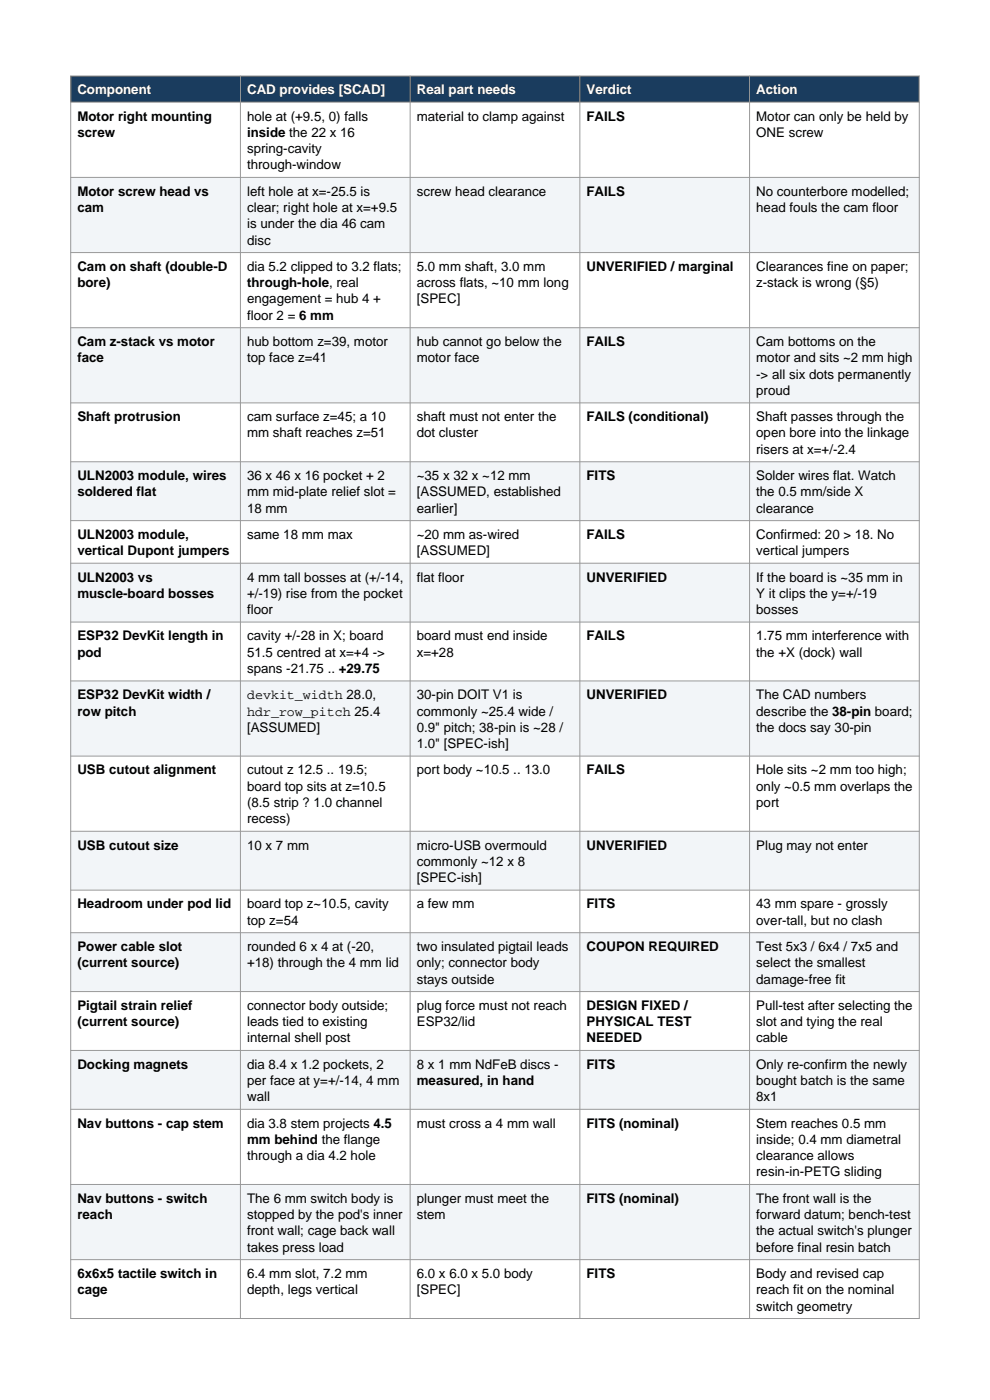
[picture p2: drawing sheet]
<svg xmlns="http://www.w3.org/2000/svg" width="210mm" height="297mm" viewBox="0 0 210 297" stroke-linecap="round" stroke-linejoin="round" font-family="sans-serif">
<defs><g id="words">
<g font-size="2.8" fill="#fff">
<text x="16.4" y="20">Component</text>
<text x="52.4" y="20">CAD provides [SCAD]</text>
<text x="88.4" y="20">Real part needs</text>
<text x="124.4" y="20">Verdict</text>
<text x="160.4" y="20">Action</text>
</g>
<g font-size="2.8">
<text x="16.4" y="25.6">Motor right mounting</text>
<text x="16.4" y="29">screw</text>
<text x="52.4" y="25.6">hole at (+9.5, 0) falls</text>
<text x="52.4" y="29">inside the 22 x 16</text>
<text x="88.4" y="25.6">material to clamp against</text>
<text x="124.4" y="25.6">FAILS</text>
<text x="160.4" y="25.6">Motor can only be held by</text>
<text x="160.4" y="29">ONE screw</text>
<text x="52.4" y="32.5">spring-cavity</text>
<text x="52.4" y="35.9">through-window</text>
<text x="16.4" y="41.5">Motor screw head vs</text>
<text x="52.4" y="41.5">left hole at x=-25.5 is</text>
<text x="88.4" y="41.5">screw head clearance</text>
<text x="124.4" y="41.5">FAILS</text>
<text x="160.4" y="41.5">No counterbore modelled;</text>
<text x="16.4" y="45">cam</text>
<text x="52.4" y="45">clear; right hole at x=+9.5</text>
<text x="160.4" y="45">head fouls the cam floor</text>
<text x="52.4" y="48.4">is under the dia 46 cam</text>
<text x="52.4" y="51.9">disc</text>
<text x="16.4" y="57.5">Cam on shaft (double-D</text>
<text x="52.4" y="57.5">dia 5.2 clipped to 3.2 flats;</text>
<text x="88.4" y="57.5">5.0 mm shaft, 3.0 mm</text>
<text x="124.4" y="57.5">UNVERIFIED / marginal</text>
<text x="160.4" y="57.5">Clearances fine on paper;</text>
<text x="16.4" y="60.9">bore)</text>
<text x="52.4" y="60.9">through-hole, real</text>
<text x="52.4" y="64.4">engagement = hub 4 +</text>
<text x="88.4" y="60.9">across flats, ~10 mm long</text>
<text x="88.4" y="64.4">[SPEC]</text>
<text x="160.4" y="60.9">z-stack is wrong (§5)</text>
<text x="52.4" y="67.8">floor 2 = 6 mm</text>
<text x="16.4" y="73.4">Cam z-stack vs motor</text>
<text x="16.4" y="76.9">face</text>
<text x="52.4" y="73.4">hub bottom z=39, motor</text>
<text x="52.4" y="76.9">top face z=41</text>
<text x="88.4" y="73.4">hub cannot go below the</text>
<text x="88.4" y="76.9">motor face</text>
<text x="124.4" y="73.4">FAILS</text>
<text x="160.4" y="73.4">Cam bottoms on the</text>
<text x="160.4" y="76.9">motor and sits ~2 mm high</text>
<text x="160.4" y="80.3">-&gt; all six dots permanently</text>
<text x="160.4" y="83.8">proud</text>
<text x="16.4" y="89.4">Shaft protrusion</text>
<text x="52.4" y="89.4">cam surface z=45; a 10</text>
<text x="88.4" y="89.4">shaft must not enter the</text>
<text x="124.4" y="89.4">FAILS (conditional)</text>
<text x="160.4" y="89.4">Shaft passes through the</text>
<text x="52.4" y="92.8">mm shaft reaches z=51</text>
<text x="88.4" y="92.8">dot cluster</text>
<text x="160.4" y="92.8">open bore into the linkage</text>
<text x="16.4" y="101.8">ULN2003 module, wires</text>
<text x="52.4" y="101.8">36 x 46 x 16 pocket + 2</text>
<text x="88.4" y="101.8">~35 x 32 x ~12 mm</text>
<text x="124.4" y="101.8">FITS</text>
<text x="160.4" y="96.3">risers at x=+/-2.4</text>
<text x="160.4" y="101.8">Solder wires flat. Watch</text>
<text x="16.4" y="105.3">soldered flat</text>
<text x="52.4" y="105.3">mm mid-plate relief slot =</text>
<text x="88.4" y="105.3">[ASSUMED, established</text>
<text x="160.4" y="105.3">the 0.5 mm/side X</text>
<text x="52.4" y="108.8">18 mm</text>
<text x="88.4" y="108.8">earlier]</text>
<text x="160.4" y="108.8">clearance</text>
<text x="16.4" y="114.3">ULN2003 module,</text>
<text x="16.4" y="117.8">vertical Dupont jumpers</text>
<text x="52.4" y="114.3">same 18 mm max</text>
<text x="88.4" y="114.3">~20 mm as-wired</text>
<text x="88.4" y="117.8">[ASSUMED]</text>
<text x="124.4" y="114.3">FAILS</text>
<text x="160.4" y="114.3">Confirmed: 20 &gt; 18. No</text>
<text x="160.4" y="117.8">vertical jumpers</text>
<text x="16.4" y="123.4">ULN2003 vs</text>
<text x="52.4" y="123.4">4 mm tall bosses at (+/-14,</text>
<text x="88.4" y="123.4">flat floor</text>
<text x="124.4" y="123.4">UNVERIFIED</text>
<text x="160.4" y="123.4">If the board is ~35 mm in</text>
<text x="16.4" y="126.8">muscle-board bosses</text>
<text x="52.4" y="126.8">+/-19) rise from the pocket</text>
<text x="52.4" y="130.3">floor</text>
<text x="160.4" y="126.8">Y it clips the y=+/-19</text>
<text x="160.4" y="130.3">bosses</text>
<text x="16.4" y="135.8">ESP32 DevKit length in</text>
<text x="52.4" y="135.8">cavity +/-28 in X; board</text>
<text x="88.4" y="135.8">board must end inside</text>
<text x="124.4" y="135.8">FAILS</text>
<text x="160.4" y="135.8">1.75 mm interference with</text>
<text x="16.4" y="139.3">pod</text>
<text x="52.4" y="139.3">51.5 centred at x=+4 -&gt;</text>
<text x="52.4" y="142.8">spans -21.75 .. +29.75</text>
<text x="88.4" y="139.3">x=+28</text>
<text x="160.4" y="139.3">the +X (dock) wall</text>
<text x="16.4" y="148.3">ESP32 DevKit width /</text>
<text x="52.4" y="148.3">devkit_width 28.0,</text>
<text x="88.4" y="148.3">30-pin DOIT V1 is</text>
<text x="124.4" y="148.3">UNVERIFIED</text>
<text x="160.4" y="148.3">The CAD numbers</text>
<text x="16.4" y="151.8">row pitch</text>
<text x="52.4" y="151.8">hdr_row_pitch 25.4</text>
<text x="52.4" y="155.3">[ASSUMED]</text>
<text x="88.4" y="151.8">commonly ~25.4 wide /</text>
<text x="88.4" y="155.3">0.9&quot; pitch; 38-pin is ~28 /</text>
<text x="160.4" y="151.8">describe the 38-pin board;</text>
<text x="160.4" y="155.3">the docs say 30-pin</text>
<text x="88.4" y="158.7">1.0&quot; [SPEC-ish]</text>
<text x="16.4" y="164.3">USB cutout alignment</text>
<text x="52.4" y="164.3">cutout z 12.5 .. 19.5;</text>
<text x="52.4" y="167.7">board top sits at z=10.5</text>
<text x="88.4" y="164.3">port body ~10.5 .. 13.0</text>
<text x="124.4" y="164.3">FAILS</text>
<text x="160.4" y="164.3">Hole sits ~2 mm too high;</text>
<text x="160.4" y="167.7">only ~0.5 mm overlaps the</text>
<text x="52.4" y="171.2">(8.5 strip ? 1.0 channel</text>
<text x="160.4" y="171.2">port</text>
<text x="52.4" y="174.7">recess)</text>
<text x="16.4" y="180.2">USB cutout size</text>
<text x="52.4" y="180.2">10 x 7 mm</text>
<text x="88.4" y="180.2">micro-USB overmould</text>
<text x="88.4" y="183.7">commonly ~12 x 8</text>
<text x="124.4" y="180.2">UNVERIFIED</text>
<text x="160.4" y="180.2">Plug may not enter</text>
<text x="88.4" y="187.1">[SPEC-ish]</text>
<text x="16.4" y="192.7">Headroom under pod lid</text>
<text x="52.4" y="192.7">board top z~10.5, cavity</text>
<text x="52.4" y="196.2">top z=54</text>
<text x="88.4" y="192.7">a few mm</text>
<text x="124.4" y="192.7">FITS</text>
<text x="160.4" y="192.7">43 mm spare - grossly</text>
<text x="160.4" y="196.2">over-tall, but no clash</text>
<text x="16.4" y="201.7">Power cable slot</text>
<text x="52.4" y="201.7">rounded 6 x 4 at (-20,</text>
<text x="88.4" y="201.7">two insulated pigtail leads</text>
<text x="124.4" y="201.7">COUPON REQUIRED</text>
<text x="160.4" y="201.7">Test 5x3 / 6x4 / 7x5 and</text>
<text x="16.4" y="205.2">(current source)</text>
<text x="52.4" y="205.2">+18) through the 4 mm lid</text>
<text x="88.4" y="205.2">only; connector body</text>
<text x="88.4" y="208.7">stays outside</text>
<text x="160.4" y="205.2">select the smallest</text>
<text x="160.4" y="208.7">damage-free fit</text>
<text x="16.4" y="214.2">Pigtail strain relief</text>
<text x="52.4" y="214.2">connector body outside;</text>
<text x="88.4" y="214.2">plug force must not reach</text>
<text x="124.4" y="214.2">DESIGN FIXED /</text>
<text x="160.4" y="214.2">Pull-test after selecting the</text>
<text x="16.4" y="217.7">(current source)</text>
<text x="52.4" y="217.7">leads tied to existing</text>
<text x="52.4" y="221.2">internal shell post</text>
<text x="88.4" y="217.7">ESP32/lid</text>
<text x="124.4" y="217.7">PHYSICAL TEST</text>
<text x="124.4" y="221.2">NEEDED</text>
<text x="160.4" y="217.7">slot and tying the real</text>
<text x="160.4" y="221.2">cable</text>
<text x="16.4" y="226.7">Docking magnets</text>
<text x="52.4" y="226.7">dia 8.4 x 1.2 pockets, 2</text>
<text x="88.4" y="226.7">8 x 1 mm NdFeB discs -</text>
<text x="124.4" y="226.7">FITS</text>
<text x="160.4" y="226.7">Only re-confirm the newly</text>
<text x="52.4" y="230.2">per face at y=+/-14, 4 mm</text>
<text x="52.4" y="233.6">wall</text>
<text x="88.4" y="230.2">measured, in hand</text>
<text x="160.4" y="230.2">bought batch is the same</text>
<text x="160.4" y="233.6">8x1</text>
<text x="16.4" y="239.2">Nav buttons - cap stem</text>
<text x="52.4" y="239.2">dia 3.8 stem projects 4.5</text>
<text x="88.4" y="239.2">must cross a 4 mm wall</text>
<text x="124.4" y="239.2">FITS (nominal)</text>
<text x="160.4" y="239.2">Stem reaches 0.5 mm</text>
<text x="52.4" y="242.7">mm behind the flange</text>
<text x="160.4" y="242.7">inside; 0.4 mm diametral</text>
<text x="52.4" y="246.1">through a dia 4.2 hole</text>
<text x="160.4" y="246.1">clearance allows</text>
<text x="160.4" y="249.6">resin-in-PETG sliding</text>
<text x="16.4" y="255.2">Nav buttons - switch</text>
<text x="52.4" y="255.2">The 6 mm switch body is</text>
<text x="88.4" y="255.2">plunger must meet the</text>
<text x="124.4" y="255.2">FITS (nominal)</text>
<text x="160.4" y="255.2">The front wall is the</text>
<text x="16.4" y="258.6">reach</text>
<text x="52.4" y="258.6">stopped by the pod's inner</text>
<text x="52.4" y="262.1">front wall; cage back wall</text>
<text x="88.4" y="258.6">stem</text>
<text x="160.4" y="258.6">forward datum; bench-test</text>
<text x="160.4" y="262.1">the actual switch's plunger</text>
<text x="52.4" y="265.5">takes press load</text>
<text x="160.4" y="265.5">before final resin batch</text>
<text x="16.4" y="271.1">6x6x5 tactile switch in</text>
<text x="16.4" y="274.6">cage</text>
<text x="52.4" y="271.1">6.4 mm slot, 7.2 mm</text>
<text x="52.4" y="274.6">depth, legs vertical</text>
<text x="88.4" y="271.1">6.0 x 6.0 x 5.0 body</text>
<text x="88.4" y="274.6">[SPEC]</text>
<text x="124.4" y="271.1">FITS</text>
<text x="160.4" y="271.1">Body and revised cap</text>
<text x="160.4" y="274.6">reach fit on the nominal</text>
<text x="160.4" y="278">switch geometry</text>
</g>
</g></defs>
<path d="M15 16.1h180v5.6h-180z" fill-rule="evenodd" fill="#1a3c5e"/>
<path d="M15 21.7h180v15.9h-180z" fill-rule="evenodd" fill="#fff"/>
<path d="M15 37.6h180v16h-180z" fill-rule="evenodd" fill="#f2f5f8"/>
<path d="M15 53.6h180v15.9h-180z" fill-rule="evenodd" fill="#fff"/>
<path d="M15 69.5h180v16h-180z" fill-rule="evenodd" fill="#f2f5f8"/>
<path d="M15 85.5h180v12.5h-180z" fill-rule="evenodd" fill="#fff"/>
<path d="M15 98h180v12.4h-180z" fill-rule="evenodd" fill="#f2f5f8"/>
<path d="M15 110.4h180v9.1h-180z" fill-rule="evenodd" fill="#fff"/>
<path d="M15 119.5h180v12.5h-180z" fill-rule="evenodd" fill="#f2f5f8"/>
<path d="M15 132h180v12.5h-180z" fill-rule="evenodd" fill="#fff"/>
<path d="M15 144.5h180v15.9h-180z" fill-rule="evenodd" fill="#f2f5f8"/>
<path d="M15 160.4h180v15.9h-180z" fill-rule="evenodd" fill="#fff"/>
<path d="M15 176.3h180v12.5h-180z" fill-rule="evenodd" fill="#f2f5f8"/>
<path d="M15 188.8h180v9.1h-180z" fill-rule="evenodd" fill="#fff"/>
<path d="M15 197.9h180v12.5h-180z" fill-rule="evenodd" fill="#f2f5f8"/>
<path d="M15 210.4h180v12.4h-180z" fill-rule="evenodd" fill="#fff"/>
<path d="M15 222.8h180v12.5h-180z" fill-rule="evenodd" fill="#f2f5f8"/>
<path d="M15 235.3h180v16h-180z" fill-rule="evenodd" fill="#fff"/>
<path d="M15 251.3h180v15.9h-180z" fill-rule="evenodd" fill="#f2f5f8"/>
<path d="M15 267.2h180v12.5h-180z" fill-rule="evenodd" fill="#fff"/>
<g fill="none" stroke="#999" stroke-width=".21">
<path d="M15 16.1h180v263.6h-180zM51 16.1v263.6M87 16.1v263.6M123 16.1v263.6M159 16.1v263.6M15 21.7h180M15 37.6h180M15 53.6h180M15 69.5h180M15 85.5h180M15 98h180M15 110.4h180"/>
<path d="M15 119.5h180M15 132h180M15 144.5h180M15 160.4h180M15 176.3h180M15 188.8h180M15 197.9h180M15 210.4h180M15 222.8h180M15 235.3h180M15 251.3h180M15 267.2h180"/>
</g>
<use href="#words"/>
</svg>
